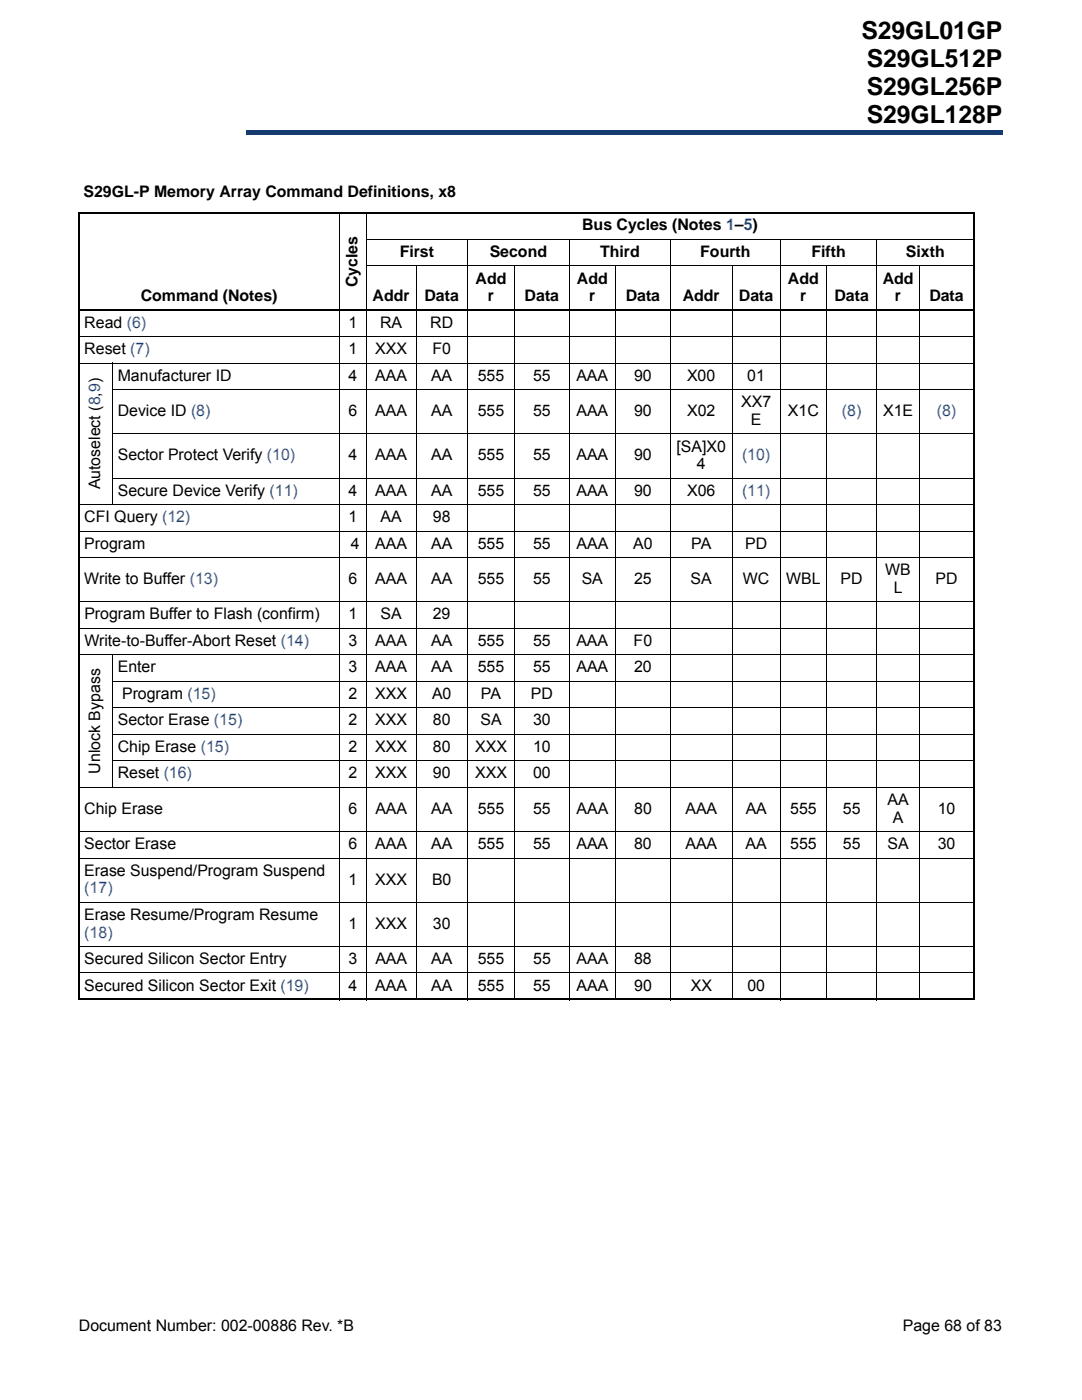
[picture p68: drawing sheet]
<svg xmlns="http://www.w3.org/2000/svg" width="216mm" height="279mm" viewBox="0 0 216 279" stroke-linecap="round" stroke-linejoin="round" font-family="sans-serif">
<defs><g id="words">
<g font-size="4.9">
<text x="171.9" y="7.7">S29GL01GP</text>
<text x="173" y="13.3">S29GL512P</text>
<text x="173" y="19">S29GL256P</text>
<text x="173" y="24.6">S29GL128P</text>
</g>
<g font-size="3.2">
<text x="16.7" y="39.3">S29GL-P Memory Array Command Definitions, x8</text>
<text x="116.2" y="46">Bus Cycles (Notes 1–5)</text>
<text x="79.8" y="51.3">First</text>
<text x="97.7" y="51.3">Second</text>
<text x="119.7" y="51.3">Third</text>
<text x="139.7" y="51.3">Fourth</text>
<text x="161.9" y="51.3">Fifth</text>
<text x="180.8" y="51.3">Sixth</text>
<text x="71.3" y="57.3" transform="rotate(-90 71.3 57.3)">Cycles</text>
<text x="94.9" y="56.6">Add</text>
<text x="115.1" y="56.6">Add</text>
<text x="157.2" y="56.6">Add</text>
<text x="176.1" y="56.6">Add</text>
<text x="16.8" y="65.4">Read (6)</text>
<text x="28.1" y="60.1">Command (Notes)</text>
<text x="69.5" y="65.4">1</text>
<text x="74.4" y="60.1">Addr</text>
<text x="75.9" y="65.4">RA</text>
<text x="84.7" y="60.1">Data</text>
<text x="85.9" y="65.4">RD</text>
<text x="97.4" y="60.1">r</text>
<text x="104.7" y="60.1">Data</text>
<text x="117.6" y="60.1">r</text>
<text x="124.9" y="60.1">Data</text>
<text x="136.2" y="60.1">Addr</text>
<text x="147.4" y="60.1">Data</text>
<text x="159.7" y="60.1">r</text>
<text x="166.5" y="60.1">Data</text>
<text x="178.6" y="60.1">r</text>
<text x="185.4" y="60.1">Data</text>
<text x="16.8" y="70.7">Reset (7)</text>
<text x="69.5" y="70.7">1</text>
<text x="74.9" y="70.7">XXX</text>
<text x="86.3" y="70.7">F0</text>
<text x="23.5" y="76">Manufacturer ID</text>
<text x="69.5" y="76">4</text>
<text x="74.9" y="76">AAA</text>
<text x="86" y="76">AA</text>
<text x="95.3" y="76">555</text>
<text x="106.4" y="76">55</text>
<text x="115" y="76">AAA</text>
<text x="126.5" y="76">90</text>
<text x="137.1" y="76">X00</text>
<text x="149.1" y="76">01</text>
<text x="23.5" y="83">Device ID (8)</text>
<text x="69.5" y="83">6</text>
<text x="74.9" y="83">AAA</text>
<text x="86" y="83">AA</text>
<text x="95.3" y="83">555</text>
<text x="106.4" y="83">55</text>
<text x="115" y="83">AAA</text>
<text x="126.5" y="83">90</text>
<text x="137.1" y="83">X02</text>
<text x="147.9" y="81.3">XX7</text>
<text x="157.2" y="83">X1C</text>
<text x="176.2" y="83">X1E</text>
<text x="149.8" y="84.8">E</text>
<text x="23.5" y="91.9">Sector Protect Verify (10)</text>
<text x="69.5" y="91.9">4</text>
<text x="74.9" y="91.9">AAA</text>
<text x="86" y="91.9">AA</text>
<text x="95.3" y="91.9">555</text>
<text x="106.4" y="91.9">55</text>
<text x="115" y="91.9">AAA</text>
<text x="126.5" y="91.9">90</text>
<text x="135" y="90.1">[SA]X0</text>
<text x="139" y="93.6">4</text>
<text x="20" y="97.7" transform="rotate(-90 20 97.7)">Autoselect (8,9)</text>
<text x="23.5" y="98.9">Secure Device Verify (11)</text>
<text x="69.5" y="98.9">4</text>
<text x="74.9" y="98.9">AAA</text>
<text x="86" y="98.9">AA</text>
<text x="95.3" y="98.9">555</text>
<text x="106.4" y="98.9">55</text>
<text x="115" y="98.9">AAA</text>
<text x="126.5" y="98.9">90</text>
<text x="137.1" y="98.9">X06</text>
<text x="16.8" y="104.2">CFI Query (12)</text>
<text x="69.5" y="104.2">1</text>
<text x="75.9" y="104.2">AA</text>
<text x="86.4" y="104.2">98</text>
<text x="16.8" y="109.5">Program</text>
<text x="70" y="109.5">4</text>
<text x="74.9" y="109.5">AAA</text>
<text x="86" y="109.5">AA</text>
<text x="95.3" y="109.5">555</text>
<text x="106.4" y="109.5">55</text>
<text x="115" y="109.5">AAA</text>
<text x="126.4" y="109.5">A0</text>
<text x="137.9" y="109.5">PA</text>
<text x="148.7" y="109.5">PD</text>
<text x="16.8" y="116.6">Write to Buffer (13)</text>
<text x="69.5" y="116.6">6</text>
<text x="74.9" y="116.6">AAA</text>
<text x="86" y="116.6">AA</text>
<text x="95.3" y="116.6">555</text>
<text x="106.4" y="116.6">55</text>
<text x="116.1" y="116.6">SA</text>
<text x="126.5" y="116.6">25</text>
<text x="137.8" y="116.6">SA</text>
<text x="148.2" y="116.6">WC</text>
<text x="156.9" y="116.6">WBL</text>
<text x="167.7" y="116.6">PD</text>
<text x="176.7" y="114.8">WB</text>
<text x="178.3" y="118.3">L</text>
<text x="186.7" y="116.6">PD</text>
<text x="16.8" y="123.6">Program Buffer to Flash (confirm)</text>
<text x="69.5" y="123.6">1</text>
<text x="75.9" y="123.6">SA</text>
<text x="86.4" y="123.6">29</text>
<text x="16.8" y="128.9">Write-to-Buffer-Abort Reset (14)</text>
<text x="69.5" y="128.9">3</text>
<text x="74.9" y="128.9">AAA</text>
<text x="86" y="128.9">AA</text>
<text x="95.3" y="128.9">555</text>
<text x="106.4" y="128.9">55</text>
<text x="115" y="128.9">AAA</text>
<text x="126.4" y="128.9">F0</text>
<text x="23.5" y="134.2">Enter</text>
<text x="69.5" y="134.2">3</text>
<text x="74.9" y="134.2">AAA</text>
<text x="86" y="134.2">AA</text>
<text x="95.3" y="134.2">555</text>
<text x="106.4" y="134.2">55</text>
<text x="115" y="134.2">AAA</text>
<text x="126.5" y="134.2">20</text>
<text x="24.4" y="139.5">Program (15)</text>
<text x="69.5" y="139.5">2</text>
<text x="74.9" y="139.5">XXX</text>
<text x="86.2" y="139.5">A0</text>
<text x="96" y="139.5">PA</text>
<text x="105.9" y="139.5">PD</text>
<text x="23.5" y="144.8">Sector Erase (15)</text>
<text x="69.5" y="144.8">2</text>
<text x="74.9" y="144.8">XXX</text>
<text x="86.4" y="144.8">80</text>
<text x="95.9" y="144.8">SA</text>
<text x="106.4" y="144.8">30</text>
<text x="20" y="154.4" transform="rotate(-90 20 154.4)">Unlock Bypass</text>
<text x="23.5" y="150.1">Chip Erase (15)</text>
<text x="23.5" y="155.4">Reset (16)</text>
<text x="69.5" y="150.1">2</text>
<text x="69.5" y="155.4">2</text>
<text x="74.9" y="150.1">XXX</text>
<text x="74.9" y="155.4">XXX</text>
<text x="86.4" y="150.1">80</text>
<text x="86.4" y="155.4">90</text>
<text x="94.8" y="150.1">XXX</text>
<text x="94.8" y="155.4">XXX</text>
<text x="106.4" y="150.1">10</text>
<text x="106.4" y="155.4">00</text>
<text x="177.1" y="160.7">AA</text>
<text x="16.8" y="162.4">Chip Erase</text>
<text x="69.5" y="162.4">6</text>
<text x="74.9" y="162.4">AAA</text>
<text x="86" y="162.4">AA</text>
<text x="95.3" y="162.4">555</text>
<text x="106.4" y="162.4">55</text>
<text x="115" y="162.4">AAA</text>
<text x="126.5" y="162.4">80</text>
<text x="136.8" y="162.4">AAA</text>
<text x="148.8" y="162.4">AA</text>
<text x="157.7" y="162.4">555</text>
<text x="168.2" y="162.4">55</text>
<text x="178.1" y="164.2">A</text>
<text x="187.1" y="162.4">10</text>
<text x="16.8" y="169.5">Sector Erase</text>
<text x="69.5" y="169.5">6</text>
<text x="74.9" y="169.5">AAA</text>
<text x="86" y="169.5">AA</text>
<text x="95.3" y="169.5">555</text>
<text x="106.4" y="169.5">55</text>
<text x="115" y="169.5">AAA</text>
<text x="126.5" y="169.5">80</text>
<text x="136.8" y="169.5">AAA</text>
<text x="148.8" y="169.5">AA</text>
<text x="157.7" y="169.5">555</text>
<text x="168.2" y="169.5">55</text>
<text x="177.1" y="169.5">SA</text>
<text x="187.1" y="169.5">30</text>
<text x="16.8" y="174.8">Erase Suspend/Program Suspend</text>
<text x="69.5" y="176.5">1</text>
<text x="74.9" y="176.5">XXX</text>
<text x="86.2" y="176.5">B0</text>
<text x="16.8" y="183.6">Erase Resume/Program Resume</text>
<text x="69.5" y="185.4">1</text>
<text x="74.9" y="185.4">XXX</text>
<text x="86.4" y="185.4">30</text>
<text x="16.8" y="192.4">Secured Silicon Sector Entry</text>
<text x="16.8" y="197.7">Secured Silicon Sector Exit (19)</text>
<text x="69.5" y="197.7">4</text>
<text x="69.5" y="192.4">3</text>
<text x="74.9" y="197.7">AAA</text>
<text x="74.9" y="192.4">AAA</text>
<text x="86" y="197.7">AA</text>
<text x="86" y="192.4">AA</text>
<text x="95.3" y="197.7">555</text>
<text x="95.3" y="192.4">555</text>
<text x="106.4" y="192.4">55</text>
<text x="106.4" y="197.7">55</text>
<text x="115" y="197.7">AAA</text>
<text x="115" y="192.4">AAA</text>
<text x="126.5" y="197.7">90</text>
<text x="126.5" y="192.4">88</text>
<text x="137.8" y="197.7">XX</text>
<text x="149.1" y="197.7">00</text>
<text x="15.7" y="265.6">Document Number: 002-00886 Rev. *B</text>
<text x="180.1" y="265.6">Page 68 of 83</text>
</g>
<g font-size="3.2" fill="#1f52a1">
<text x="168" y="83">(8)</text>
<text x="186.9" y="83">(8)</text>
<text x="148.1" y="91.9">(10)</text>
<text x="148.1" y="98.9">(11)</text>
<text x="16.8" y="178.3">(17)</text>
<text x="16.8" y="187.1">(18)</text>
</g>
</g></defs>
<path d="M49.2 26h150.9v.9h-150.9z" fill="#163b71"/>
<path d="M49.1 26.9h150.9M49.2 26h150.8" fill="none" stroke="#163b71" stroke-width=".2"/>
<path d="M49.1 25.9h.2v1h-.2z" fill="#163b71"/>
<path d="M16 17.6h32.4v10.1h-32.4z" fill="#fff"/>
<path d="M15.6 42.5h178.9M15.8 42.7v156.6M194.3 42.7v156.6M15.6 61.9h178.9M15.6 199.5h178.9" fill="none" stroke="#000" stroke-width=".36"/>
<g fill="none" stroke="#000" stroke-width=".2">
<path d="M67.7 42.3v157.3M73 47.8h121.5M73 53h121.5M73.1 42.3v157.3M83 53v146.6M93.3 47.7v151.9M102.7 53v146.6M113.6 47.7v151.9M122.8 53v146.6M133.8 47.7v151.9M146.1 53v146.6M155.7 47.7v151.9"/>
<path d="M164.9 53v146.6M175 47.7v151.9M183.4 53v146.6M15.6 67.2h178.9M15.6 72.5h178.9M22.4 77.7h172.1M22.4 72.4v28.4M22.4 86.6h172.1M22.4 95.4h172.1M15.6 100.7h178.9M15.6 106h178.9M15.6 111.3h178.9"/>
<path d="M15.6 120.1h178.9M15.6 125.4h178.9M15.6 130.7h178.9M22.4 136h172.1M22.4 130.6v26.6M15.6 157.1h178.9M22.4 141.2h172.1M22.4 146.5h172.1M22.4 151.8h172.1M15.6 165.9h178.9M15.6 171.2h178.9M15.6 180.1h178.9"/>
<path d="M15.6 188.9h178.9M15.6 194.2h178.9"/>
</g>
<use href="#words"/>
</svg>
